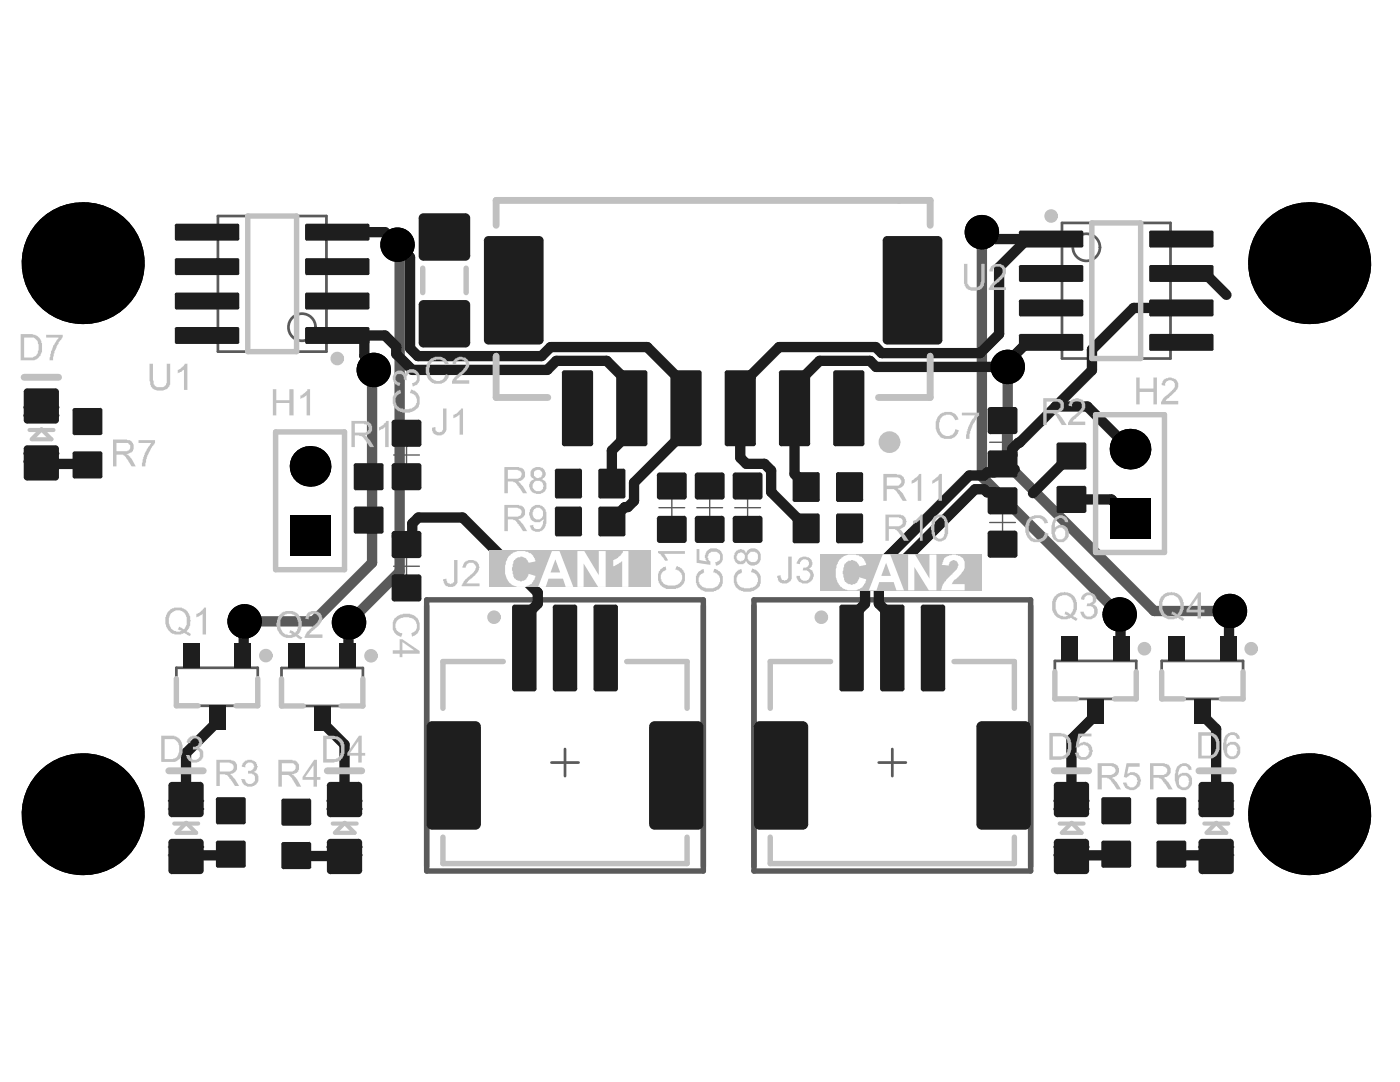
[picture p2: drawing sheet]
<svg xmlns="http://www.w3.org/2000/svg" width="279mm" height="216mm" viewBox="0 0 279 216" stroke-linecap="round" stroke-linejoin="round" font-family="sans-serif">
<g fill="none" stroke="#5a5a5a" stroke-width=".27">
<path d="M78.6 90.8h5.1M81.1 88.2v5.2M134.1 98.7v5.2M141.6 98.7v5.2M149.2 98.7v5.2M197.5 88.2h5.2M200.1 85.7v5.1M78.6 113h5.1M81.1 110.4v5.2M131.5 101.3h5.1M139.1 101.3h5.1M146.6 101.3h5.2"/>
<path d="M197.5 104.3h5.2M200.1 101.7v5.1"/>
</g>
<path d="M85.1 119.7h55.3v54.1h-55.3zM150.5 119.7h55.2v54.1h-55.2z" fill="none" stroke="#5a5a5a" stroke-width="1.1"/>
<g fill="none" stroke="#5a5a5a" stroke-width=".54">
<path d="M43.5 43.1h21.6v27.1h-21.6zM211.9 44.5h21.7v27h-21.7zM4.9 92.1h6.7M4.9 81.3h6.7M4.9 90.5h6.7M4.9 82.9h6.7M78.6 86.1h5.1M78.6 95.5h5.1M131.5 96.6h5.1M139.1 96.6h5.1M146.6 96.6h5.2M197.5 83.5h5.2"/>
<path d="M197.5 93h5.2M197.5 99.5h5.2M78.6 117.7h5.1M78.6 108.3h5.1M131.5 106h5.1M139.1 106h5.1M146.6 106h5.2M197.5 109h5.2M35.2 133.3h16.2v7.5h-16.2zM56.2 133.3h16.2v7.6h-16.2zM210.5 131.9h16.3v7.6h-16.3zM231.8 131.9h16.3v7.6h-16.3z"/>
<path d="M33.7 159.8h6.8M65.4 159.8h6.7M110.1 152.2h5.4M112.8 149.5v5.4M175.4 152.2h5.4M178.1 149.5v5.4M210.4 159.8h6.8M239.3 159.8h6.8M33.7 170.6h6.8M33.7 169h6.8M33.7 161.4h6.8M65.4 170.6h6.7"/>
<path d="M65.4 169h6.7M65.4 161.4h6.7M210.4 170.6h6.8M210.4 169h6.8M210.4 161.4h6.8M239.3 170.6h6.8M239.3 169h6.8M239.3 161.4h6.8"/>
<circle cx="216.8" cy="49.4" r="2.71"/>
<circle cx="60.3" cy="65.3" r="2.71"/>
</g>
<path d="M79.3 48.8l.5 .4v64.9l-10.1 10.1M196 46.3v48.8l27.5 27.5M74.6 73.8l-.3 .4v38.1l-11.7 11.7h-13.8M201.1 73.2v19.5l29.2 29.2h15.2" fill="none" stroke="#5a5a5a" stroke-width="2.1"/>
<g fill="#000">
<circle cx="16.5" cy="52.5" r="12.2"/>
<circle cx="79.3" cy="48.8" r="3.4"/>
<circle cx="196" cy="46.3" r="3.4"/>
<circle cx="261.3" cy="52.5" r="12.2"/>
<circle cx="74.6" cy="73.8" r="3.4"/>
<circle cx="201.1" cy="73.2" r="3.4"/>
<circle cx="61.9" cy="93.1" r="4.1"/>
<circle cx="225.5" cy="89.6" r="4.1"/>
<circle cx="48.8" cy="124" r="3.4"/>
<circle cx="69.7" cy="124.2" r="3.4"/>
<circle cx="223.5" cy="122.6" r="3.4"/>
<circle cx="245.5" cy="121.9" r="3.4"/>
<circle cx="16.5" cy="162.5" r="12.2"/>
<circle cx="261.3" cy="162.5" r="12.2"/>
</g>
<g fill="#000">
<path d="M57.8 102.7h8.1v8.2h-8.1z" fill-rule="evenodd"/>
<path d="M57.8 102.7h8.1v8.2h-8.1z" fill-rule="evenodd"/>
<path d="M221.5 99.3h8.1v8.1h-8.1z" fill-rule="evenodd"/>
<path d="M221.5 99.3h8.1v8.1h-8.1z" fill-rule="evenodd"/>
</g>
<g fill="none" stroke="#1e1e1e" stroke-width="2.1">
<path d="M67.3 46.3h9.5l5 5v18.2l1.6 1.6h24.7l1.8-1.8h19.3l7.7 7.7v8.9l-10.4 10.4v3.6l-1.2 1.3h-.6l-2.6 2.6v.3M196 46.3h1.3l1.3 1.4h11.2M205 47.7l-5.6 5.6v13.4l-3.8 3.8h-19.6l-1.2-1.2h-19.3l-7.8 7.7v14.3l1.2 1.3h3.7l1.3 1.3v4.3l7 7v.2M235.8 54.6h4.7l4.3 4.2M67.3 66.9h9.5l2.3 2.3v1.4l3.2 3.2h26.9l1.8-1.8h10.1l5 5v8.9l-4 4v6.6M72 66.9l.7 .7v3.4l1.9 1.9v.9M209.8 68.3h-4.8l-4.9 4.9h-25.3l-1.2-1.2h-10l-5 5v17.6l2.3 2.3v.3M235.8 61.4h-9.6l-8.3 8.4v4.1l-14.4 14.4h-.3l-1.2 1.3v1.3l-1.6 1.7h-.3M8.3 92.4l.2 .2h8.8l.2 .2M200.1 92.6l1 1h1.4M200.1 92.6l-1.7 1.7h-1.4l-.6 .6h-3l-20.8 20.8v4.8l-2.6 2.6v6.2M201.6 98.4l-1.5 1.5-1.7-1.6h-1.4l-.6-.7h-1.8l-19.2 19.2v3.7l2.7 2.6v6.2"/>
<path d="M210.7 81.1h6.3l8.5 8.5M213.8 99.7h8l3.7 3.7M213.8 91h-.2l-7.4 7.4M79.2 107l1.7 1.7h.2l1.2-1.2v-3l1.2-1.2h8.8l15 15v2.2l-2.7 2.6v6.2M48.8 124l-.2 .2v6.4l-.1 .2M69.7 124.2l-.2 .1v6.5l-.1 .1M223.5 122.6l.1 .2v6.5l.2 .1M245.5 121.9l-.2 .2v7.2l-.2 .1M43.3 143.3v.8l-6.2 6.2v9.2M64.3 143.3v.8l4.5 4.5v10.9M218.6 141.9v.8l-4.8 4.8v12M240 141.9v.8l2.7 2.8v14"/>
<path d="M46.1 170.4l-.3 .3h-8.4l-.3 .2M59.1 170.7l9.7 .2M222.8 170.4l-.3 .3h-8.4l-.3 .2M233.8 170.4l.2 .3h8.5l.2 .2"/>
</g>
<g fill="#1e1e1e">
<path d="M229.3 67l.4-.4h12.2l.3 .4v2.7l-.3 .3h-12.2l-.4-.3z" fill-rule="evenodd"/>
<path d="M229.3 60.1l.4-.3h12.2l.3 .3v2.7l-.3 .3h-12.2l-.4-.3z" fill-rule="evenodd"/>
<path d="M229.3 53.2l.4-.3h12.2l.3 .3v2.7l-.3 .4h-12.2l-.4-.4z" fill-rule="evenodd"/>
<path d="M229.3 46.3l.4-.3h12.2l.3 .3v2.8l-.3 .3h-12.2l-.4-.3z" fill-rule="evenodd"/>
<path d="M203.3 67l.4-.4h12.2l.3 .4v2.7l-.3 .3h-12.2l-.4-.3z" fill-rule="evenodd"/>
<path d="M203.3 60.1l.4-.3h12.2l.3 .3v2.7l-.3 .3h-12.2l-.4-.3z" fill-rule="evenodd"/>
<path d="M203.3 53.2l.4-.3h12.2l.3 .3v2.7l-.3 .4h-12.2l-.4-.4z" fill-rule="evenodd"/>
<path d="M203.3 46.3l.4-.3h12.2l.3 .3v2.8l-.3 .3h-12.2l-.4-.3z" fill-rule="evenodd"/>
<path d="M131.6 94.3h4.9l.6 .5v4.3l-.6 .6h-4.9l-.5-.6v-4.3z" fill-rule="evenodd"/>
<path d="M131.6 102.9h4.9l.6 .6v4.3l-.6 .5h-4.9l-.5-.5v-4.3z" fill-rule="evenodd"/>
<path d="M210.9 88.7l.4-.4h5.1l.4 .4v4.6l-.4 .4h-5.1l-.4-.4z" fill-rule="evenodd"/>
<path d="M210.9 97.4l.4-.5h5.1l.4 .5v4.6l-.4 .4h-5.1l-.4-.4z" fill-rule="evenodd"/>
<path d="M176.2 48l.9-.9h10.1l.9 .9v19.9l-.9 .8h-10.1l-.9-.8z" fill-rule="evenodd"/>
<path d="M96.6 48l.9-.9h10.1l.9 .9v19.9l-.9 .8h-10.1l-.9-.8z" fill-rule="evenodd"/>
<path d="M133.8 74.4l.5-.5h5.3l.4 .5v14.2l-.4 .4h-5.3l-.5-.4z" fill-rule="evenodd"/>
<path d="M123 74.4l.4-.5h5.3l.5 .5v14.2l-.5 .4h-5.3l-.4-.4z" fill-rule="evenodd"/>
<path d="M112.1 74.4l.5-.5h5.3l.5 .5v14.2l-.5 .4h-5.3l-.5-.4z" fill-rule="evenodd"/>
<path d="M144.6 74.4l.5-.5h5.3l.5 .5v14.2l-.5 .4h-5.3l-.5-.4z" fill-rule="evenodd"/>
<path d="M155.5 74.4l.4-.5h5.3l.5 .5v14.2l-.5 .4h-5.3l-.4-.4z" fill-rule="evenodd"/>
<path d="M166.3 74.4l.4-.5h5.3l.5 .5v14.2l-.5 .4h-5.3l-.4-.4z" fill-rule="evenodd"/>
<path d="M139.2 102.9h4.9l.5 .6v4.3l-.5 .5h-4.9l-.5-.5v-4.3z" fill-rule="evenodd"/>
<path d="M139.2 94.3h4.9l.5 .5v4.3l-.5 .6h-4.9l-.5-.6v-4.3z" fill-rule="evenodd"/>
<path d="M146.8 94.3h4.8l.6 .5v4.3l-.6 .6h-4.8l-.6-.6v-4.3z" fill-rule="evenodd"/>
<path d="M146.8 102.9h4.8l.6 .6v4.3l-.6 .5h-4.8l-.6-.5v-4.3z" fill-rule="evenodd"/>
<path d="M62.7 140.9h3.2v4.8h-3.2z" fill-rule="evenodd"/>
<path d="M57.5 128.4h3.3v4.9h-3.3z" fill-rule="evenodd"/>
<path d="M67.8 128.4h3.3v4.9h-3.3z" fill-rule="evenodd"/>
<path d="M41.7 140.8h3.2v4.9h-3.2z" fill-rule="evenodd"/>
<path d="M36.5 128.4h3.3v4.9h-3.3z" fill-rule="evenodd"/>
<path d="M46.8 128.4h3.3v4.9h-3.3z" fill-rule="evenodd"/>
<path d="M158.2 94.6l.4-.4h4.6l.4 .4v5.2l-.4 .4h-4.6l-.4-.4z" fill-rule="evenodd"/>
<path d="M166.8 94.6l.5-.4h4.6l.4 .4v5.2l-.4 .4h-4.6l-.5-.4z" fill-rule="evenodd"/>
<path d="M119.4 101.5l.4-.4h4.6l.4 .4v5.1l-.4 .4h-4.6l-.4-.4z" fill-rule="evenodd"/>
<path d="M110.7 101.5l.4-.4h4.6l.5 .4v5.1l-.5 .4h-4.6l-.4-.4z" fill-rule="evenodd"/>
<path d="M119.4 93.9l.4-.4h4.6l.4 .4v5.2l-.4 .4h-4.6l-.4-.4z" fill-rule="evenodd"/>
<path d="M110.7 93.9l.4-.4h4.6l.5 .4v5.2l-.5 .4h-4.6l-.4-.4z" fill-rule="evenodd"/>
<path d="M158.2 102.9l.4-.4h4.6l.4 .4v5.1l-.4 .4h-4.6l-.4-.4z" fill-rule="evenodd"/>
<path d="M166.8 102.9l.5-.4h4.6l.4 .4v5.1l-.4 .4h-4.6l-.5-.4z" fill-rule="evenodd"/>
<path d="M78.7 114.6h4.9l.5 .6v4.3l-.5 .5h-4.9l-.5-.5v-4.3z" fill-rule="evenodd"/>
<path d="M78.7 106h4.9l.5 .5v4.3l-.5 .6h-4.9l-.5-.6v-4.3z" fill-rule="evenodd"/>
<path d="M78.7 83.8h4.9l.5 .5v4.3l-.5 .6h-4.9l-.5-.6v-4.3z" fill-rule="evenodd"/>
<path d="M78.2 93l.5-.6h4.9l.5 .6v4.3l-.5 .5h-4.9l-.5-.5z" fill-rule="evenodd"/>
<path d="M197.6 81.2h4.9l.6 .6v4.3l-.6 .5h-4.9l-.5-.5v-4.3z" fill-rule="evenodd"/>
<path d="M197.6 89.9h4.9l.6 .5v4.3l-.6 .6h-4.9l-.5-.6v-4.3z" fill-rule="evenodd"/>
<path d="M197.1 106.4l.5-.5h4.9l.6 .5v4.4l-.6 .5h-4.9l-.5-.5z" fill-rule="evenodd"/>
<path d="M197.1 97.8l.5-.6h4.9l.6 .6v4.3l-.6 .5h-4.9l-.5-.5z" fill-rule="evenodd"/>
<path d="M83.6 43.5l.9-.9h8.4l.9 .9v7.6l-.9 .9h-8.4l-.9-.9z" fill-rule="evenodd"/>
<path d="M83.6 60.8l.9-.9h8.4l.9 .9v7.6l-.9 .9h-8.4l-.9-.9z" fill-rule="evenodd"/>
<path d="M4.7 78.2l.7-.7h5.7l.7 .7v5.6l-.7 .7h-5.7l-.7-.7z" fill-rule="evenodd"/>
<path d="M4.7 89.6l.7-.7h5.7l.7 .7v5.6l-.7 .7h-5.7l-.7-.7z" fill-rule="evenodd"/>
<path d="M14.9 81.4h5.1l.4 .4v4.6l-.4 .4h-5.1l-.4-.4v-4.6z" fill-rule="evenodd"/>
<path d="M14.9 90.1h5.1l.4 .4v4.6l-.4 .4h-5.1l-.4-.4v-4.6z" fill-rule="evenodd"/>
<path d="M239.2 156.7l.7-.7h5.6l.7 .7v5.6l-.7 .8h-5.6l-.7-.8z" fill-rule="evenodd"/>
<path d="M239.2 168.1l.7-.7h5.6l.7 .7v5.6l-.7 .7h-5.6l-.7-.7z" fill-rule="evenodd"/>
<path d="M230.8 159.5l.4-.4h5.1l.4 .4v4.6l-.4 .4h-5.1l-.4-.4z" fill-rule="evenodd"/>
<path d="M230.8 168.1l.4-.4h5.1l.4 .4v4.6l-.4 .4h-5.1l-.4-.4z" fill-rule="evenodd"/>
<path d="M210.3 156.7l.7-.7h5.6l.7 .7v5.6l-.7 .8h-5.6l-.7-.8z" fill-rule="evenodd"/>
<path d="M210.3 168.1l.7-.7h5.6l.7 .7v5.6l-.7 .7h-5.6l-.7-.7z" fill-rule="evenodd"/>
<path d="M219.8 159.5l.4-.4h5.1l.4 .4v4.6l-.4 .4h-5.1l-.4-.4z" fill-rule="evenodd"/>
<path d="M219.8 168.1l.4-.4h5.1l.4 .4v4.6l-.4 .4h-5.1l-.4-.4z" fill-rule="evenodd"/>
<path d="M65.2 156.7l.7-.7h5.7l.7 .7v5.6l-.7 .8h-5.7l-.7-.8z" fill-rule="evenodd"/>
<path d="M65.2 168.1l.7-.7h5.7l.7 .7v5.6l-.7 .7h-5.7l-.7-.7z" fill-rule="evenodd"/>
<path d="M56.6 159.4h5.1l.4 .4v4.6l-.4 .4h-5.1l-.4-.4v-4.6z" fill-rule="evenodd"/>
<path d="M56.2 168.4l.4-.4h5.1l.4 .4v4.6l-.4 .4h-5.1l-.4-.4z" fill-rule="evenodd"/>
<path d="M33.6 156.7l.7-.7h5.6l.7 .7v5.6l-.7 .8h-5.6l-.7-.8z" fill-rule="evenodd"/>
<path d="M33.6 168.1l.7-.7h5.6l.7 .7v5.6l-.7 .7h-5.6l-.7-.7z" fill-rule="evenodd"/>
<path d="M43.1 159.5l.4-.4h5.1l.4 .4v4.6l-.4 .4h-5.1l-.4-.4z" fill-rule="evenodd"/>
<path d="M43.1 168.1l.4-.4h5.1l.4 .4v4.6l-.4 .4h-5.1l-.4-.4z" fill-rule="evenodd"/>
<path d="M34.9 45l.3-.4h12.2l.4 .4v2.7l-.4 .3h-12.2l-.3-.3z" fill-rule="evenodd"/>
<path d="M34.9 51.8l.3-.3h12.2l.4 .3v2.8l-.4 .3h-12.2l-.3-.3z" fill-rule="evenodd"/>
<path d="M34.9 58.7l.3-.3h12.2l.4 .3v2.7l-.4 .4h-12.2l-.3-.4z" fill-rule="evenodd"/>
<path d="M34.9 65.6l.3-.3h12.2l.4 .3v2.7l-.4 .3h-12.2l-.3-.3z" fill-rule="evenodd"/>
<path d="M60.9 45l.3-.4h12.2l.3 .4v2.7l-.3 .3h-12.2l-.3-.3z" fill-rule="evenodd"/>
<path d="M60.9 51.8l.3-.3h12.2l.3 .3v2.8l-.3 .3h-12.2l-.3-.3z" fill-rule="evenodd"/>
<path d="M60.9 58.7l.3-.3h12.2l.3 .3v2.7l-.3 .4h-12.2l-.3-.4z" fill-rule="evenodd"/>
<path d="M60.9 65.6l.3-.3h12.2l.3 .3v2.7l-.3 .3h-12.2l-.3-.3z" fill-rule="evenodd"/>
<path d="M150.5 145l1.1-1.1h8.6l1.1 1.1v19.5l-1.1 1.1h-8.6l-1.1-1.1z" fill-rule="evenodd"/>
<path d="M195.9 143.9h8.7l1.1 1.1v19.5l-1.1 1.1h-8.7l-1-1.1v-19.5z" fill-rule="evenodd"/>
<path d="M183.8 121.1l.4-.5h3.9l.5 .5v16.4l-.5 .5h-3.9l-.4-.5z" fill-rule="evenodd"/>
<path d="M175.6 121.1l.5-.5h3.9l.5 .5v16.4l-.5 .5h-3.9l-.5-.5z" fill-rule="evenodd"/>
<path d="M167.5 121.1l.5-.5h3.9l.5 .5v16.4l-.5 .5h-3.9l-.5-.5z" fill-rule="evenodd"/>
<path d="M85.1 145l1.1-1.1h8.7l1.1 1.1v19.5l-1.1 1.1h-8.7l-1.1-1.1z" fill-rule="evenodd"/>
<path d="M130.6 143.9h8.7l1.1 1.1v19.5l-1.1 1.1h-8.7l-1.1-1.1v-19.5z" fill-rule="evenodd"/>
<path d="M118.4 121.1l.5-.5h3.9l.5 .5v16.4l-.5 .5h-3.9l-.5-.5z" fill-rule="evenodd"/>
<path d="M110.3 121.1l.5-.5h3.9l.5 .5v16.4l-.5 .5h-3.9l-.5-.5z" fill-rule="evenodd"/>
<path d="M102.2 121.1l.5-.5h3.9l.5 .5v16.4l-.5 .5h-3.9l-.5-.5z" fill-rule="evenodd"/>
<path d="M70.6 101.5l.4-.4h5.1l.4 .4v4.6l-.4 .4h-5.1l-.4-.4z" fill-rule="evenodd"/>
<path d="M70.6 92.8l.4-.4h5.1l.4 .4v4.6l-.4 .4h-5.1l-.4-.4z" fill-rule="evenodd"/>
<path d="M238.3 139.5h3.3v4.8h-3.3z" fill-rule="evenodd"/>
<path d="M233.2 127h3.2v4.9h-3.2z" fill-rule="evenodd"/>
<path d="M243.5 127h3.2v4.9h-3.2z" fill-rule="evenodd"/>
<path d="M217 139.5h3.3v4.8h-3.3z" fill-rule="evenodd"/>
<path d="M211.9 127h3.2v4.9h-3.2z" fill-rule="evenodd"/>
<path d="M222.2 127h3.2v4.9h-3.2z" fill-rule="evenodd"/>
</g>
<g fill="#1e1e1e">
<path d="M229.3 67h.4zM229.4 66.8l.3-.2v.4h-.4z"/>
<path d="M229.7 69.7v.3zM229.3 69.7h.4v.3z"/>
<path d="M241.9 69.7h.3zM241.9 69.7h.3l-.1 .1-.2 .2z"/>
<path d="M241.9 66.6v.4zM241.9 66.6l.3 .4h-.3z"/>
<path d="M229.3 60.1h.4zM229.4 59.9l.3-.1v.3h-.4z"/>
<path d="M229.7 62.8v.3zM229.3 62.8h.4v.3z"/>
<path d="M241.9 62.8h.3zM241.9 62.8h.3l-.1 .2-.2 .1z"/>
<path d="M241.9 59.8v.3zM241.9 59.8l.3 .3h-.3z"/>
<path d="M229.3 53.2h.4zM229.4 53.1l.3-.2v.3h-.4z"/>
<path d="M229.7 55.9v.4zM229.3 55.9h.4v.4z"/>
<path d="M241.9 55.9h.3zM241.9 55.9h.3l-.1 .2-.2 .2z"/>
<path d="M241.9 52.9v.3zM241.9 52.9l.3 .3h-.3z"/>
<path d="M229.3 46.3h.4zM229.4 46.2l.3-.2v.3h-.4z"/>
<path d="M229.7 49.1v.3zM229.3 49.1h.4v.3z"/>
<path d="M241.9 49.1h.3zM241.9 49.1h.3l-.1 .1-.2 .2z"/>
<path d="M241.9 46v.3zM241.9 46l.3 .3h-.3z"/>
<path d="M203.3 67h.4zM203.4 66.8l.3-.2v.4h-.4z"/>
<path d="M203.7 69.7v.3zM203.3 69.7h.4v.3z"/>
<path d="M215.9 69.7h.3zM215.9 69.7h.3v.1l-.3 .2z"/>
<path d="M215.9 66.6v.4zM215.9 66.6l.3 .4h-.3z"/>
<path d="M203.3 60.1h.4zM203.4 59.9l.3-.1v.3h-.4z"/>
<path d="M203.7 62.8v.3zM203.3 62.8h.4v.3z"/>
<path d="M215.9 62.8h.3zM215.9 62.8h.3v.2l-.3 .1z"/>
<path d="M215.9 59.8v.3zM215.9 59.8l.3 .3h-.3z"/>
<path d="M203.3 53.2h.4zM203.4 53.1l.3-.2v.3h-.4z"/>
<path d="M203.7 55.9v.4zM203.3 55.9h.4v.4z"/>
<path d="M215.9 55.9h.3zM215.9 55.9h.3v.2l-.3 .2z"/>
<path d="M215.9 52.9v.3zM215.9 52.9l.3 .3h-.3z"/>
<path d="M203.3 46.3h.4zM203.4 46.2l.3-.2v.3h-.4z"/>
<path d="M203.7 49.1v.3zM203.3 49.1h.4v.3z"/>
<path d="M215.9 49.1h.3zM215.9 49.1h.3v.1l-.3 .2z"/>
<path d="M215.9 46v.3zM215.9 46l.3 .3h-.3z"/>
<path d="M131.6 99.1v.6zM131.1 99.1h.5v.6l-.2-.1z"/>
<path d="M136.5 99.1h.6zM136.5 99.1h.6l-.1 .3-.5 .3z"/>
<path d="M136.5 94.3v.5zM136.5 94.3h.3l.3 .5h-.6z"/>
<path d="M131.1 94.8h.5zM131.2 94.5l.4-.2v.5h-.5z"/>
<path d="M131.6 107.8v.5zM131.1 107.8h.5v.5h-.2z"/>
<path d="M136.5 107.8h.6zM136.5 107.8h.6l-.1 .3-.5 .2z"/>
<path d="M136.5 102.9v.6zM136.5 102.9l.3 .1 .3 .5h-.6z"/>
<path d="M131.1 103.5h.5zM131.2 103.2l.4-.3v.6h-.5z"/>
<path d="M216.4 88.3v.4zM216.4 88.3l.4 .2v.2h-.4z"/>
<path d="M210.9 88.7h.4zM210.9 88.5l.4-.2v.4h-.4z"/>
<path d="M211.3 93.3v.4zM210.9 93.3h.4v.4l-.2-.1z"/>
<path d="M216.4 93.3h.4zM216.4 93.3h.4v.2l-.4 .2z"/>
<path d="M216.4 96.9v.5zM216.4 96.9l.4 .3v.2h-.4z"/>
<path d="M210.9 97.4h.4zM210.9 97.2l.4-.3v.5h-.4z"/>
<path d="M211.3 102v.4zM210.9 102h.4v.4l-.2-.1z"/>
<path d="M216.4 102h.4zM216.4 102h.4v.2l-.4 .2z"/>
<path d="M177.1 67.9v.8zM176.2 67.9h.9v.8a.89 .89 0 0 1-.9-.8z"/>
<path d="M187.2 67.9h.9zM187.2 67.9h.9a.89 .89 0 0 1-.9 .8z"/>
<path d="M187.2 47.1v.9zM187.2 47.1a.89 .89 0 0 1 .9 .9h-.9z"/>
<path d="M176.2 48h.9zM176.4 47.4l.7-.3v.9h-.9z"/>
<path d="M97.5 67.9v.8zM96.6 67.9h.9v.8a.89 .89 0 0 1-.9-.8z"/>
<path d="M107.6 67.9h.9zM107.6 67.9h.9a.89 .89 0 0 1-.9 .8z"/>
<path d="M107.6 47.1v.9zM107.6 47.1a.89 .89 0 0 1 .9 .9h-.9z"/>
<path d="M96.6 48h.9zM96.8 47.4l.7-.3v.9h-.9z"/>
<path d="M134.3 88.6v.4zM133.8 88.6h.5v.4l-.4-.2z"/>
<path d="M139.6 88.6h.4zM139.6 88.6h.4v.2l-.4 .2z"/>
<path d="M139.6 73.9v.5zM139.6 73.9h.2l.2 .5h-.4z"/>
<path d="M133.8 74.4h.5zM133.9 74.1l.4-.2v.5h-.5z"/>
<path d="M123.4 88.6v.4zM123 88.6h.4v.4l-.4-.2z"/>
<path d="M128.7 88.6h.5zM128.7 88.6h.5l-.1 .2-.4 .2z"/>
<path d="M128.7 73.9v.5zM128.7 73.9h.3l.2 .5h-.5z"/>
<path d="M123 74.4h.4zM123 74.1l.4-.2v.5h-.4z"/>
<path d="M112.6 88.6v.4zM112.1 88.6h.5v.4h-.2z"/>
<path d="M117.9 88.6h.5zM117.9 88.6h.5l-.1 .2-.4 .2z"/>
<path d="M117.9 73.9v.5zM117.9 73.9h.2l.3 .5h-.5z"/>
<path d="M112.1 74.4h.5zM112.2 74.1l.4-.2v.5h-.5z"/>
<path d="M145.1 88.6v.4zM144.6 88.6h.5v.4h-.2z"/>
<path d="M150.4 88.6h.5zM150.4 88.6h.5l-.1 .2-.4 .2z"/>
<path d="M150.4 73.9v.5zM150.4 73.9l.4 .2 .1 .3h-.5z"/>
<path d="M144.6 74.4h.5zM144.7 74.1l.4-.2v.5h-.5z"/>
<path d="M155.9 88.6v.4zM155.5 88.6h.4v.4h-.2z"/>
<path d="M161.2 88.6h.5zM161.2 88.6h.5l-.1 .2-.4 .2z"/>
<path d="M161.2 73.9v.5zM161.2 73.9l.4 .2 .1 .3h-.5z"/>
<path d="M155.5 74.4h.4zM155.5 74.1l.4-.2v.5h-.4z"/>
<path d="M166.7 88.6v.4zM166.3 88.6h.4v.4l-.4-.2z"/>
<path d="M172 88.6h.5zM172 88.6h.5l-.1 .2-.4 .2z"/>
<path d="M172 73.9v.5zM172 73.9l.4 .2 .1 .3h-.5z"/>
<path d="M166.3 74.4h.4zM166.3 74.1l.4-.2v.5h-.4z"/>
<path d="M139.2 107.8v.5zM138.7 107.8h.5v.5h-.3z"/>
<path d="M144.1 107.8h.5zM144.1 107.8h.5l-.1 .3-.4 .2z"/>
<path d="M144.1 102.9v.6zM144.1 102.9l.2 .1 .3 .5h-.5z"/>
<path d="M138.7 103.5h.5zM138.7 103.2l.5-.3v.6h-.5z"/>
<path d="M139.2 99.1v.6zM138.7 99.1h.5v.6l-.3-.1z"/>
<path d="M144.1 99.1h.5zM144.1 99.1h.5l-.1 .3-.4 .3z"/>
<path d="M144.1 94.3v.5zM144.1 94.3h.2l.3 .5h-.5z"/>
<path d="M138.7 94.8h.5zM138.7 94.5l.5-.2v.5h-.5z"/>
<path d="M151.6 94.3v.5zM151.6 94.3h.3l.3 .5h-.6z"/>
<path d="M146.2 94.8h.6zM146.3 94.5l.5-.2v.5h-.6z"/>
<path d="M146.8 99.1v.6zM146.2 99.1h.6v.6l-.3-.1z"/>
<path d="M151.6 99.1h.6zM151.6 99.1h.6l-.1 .3-.5 .3z"/>
<path d="M151.6 102.9v.6zM151.6 102.9l.3 .1 .3 .5h-.6z"/>
<path d="M146.2 103.5h.6zM146.3 103.2l.5-.3v.6h-.6z"/>
<path d="M146.8 107.8v.5zM146.2 107.8h.6v.5h-.3z"/>
<path d="M151.6 107.8h.6zM151.6 107.8h.6l-.1 .3-.5 .2z"/>
<path d="M163.2 99.8h.4zM163.2 99.8h.4l-.1 .2-.3 .2z"/>
<path d="M163.2 94.2v.4zM163.2 94.2l.2 .1 .2 .3h-.4z"/>
<path d="M158.2 94.6h.4zM158.2 94.4l.4-.2v.4h-.4z"/>
<path d="M158.6 99.8v.4zM158.2 99.8h.4v.4l-.4-.2z"/>
<path d="M171.9 99.8h.4zM171.9 99.8h.4l-.1 .2-.3 .2z"/>
<path d="M171.9 94.2v.4zM171.9 94.2l.2 .1 .2 .3h-.4z"/>
<path d="M166.8 94.6h.5zM166.9 94.4l.4-.2v.4h-.5z"/>
<path d="M167.3 99.8v.4zM166.8 99.8h.5v.4l-.4-.2z"/>
<path d="M119.4 101.5h.4zM119.5 101.3l.3-.2v.4h-.4z"/>
<path d="M119.8 106.6v.4zM119.4 106.6h.4v.4h-.2z"/>
<path d="M124.4 106.6h.4zM124.4 106.6h.4v.2l-.4 .2z"/>
<path d="M124.4 101.1v.4zM124.4 101.1h.2l.2 .4h-.4z"/>
<path d="M110.7 101.5h.4zM110.8 101.3l.3-.2v.4h-.4z"/>
<path d="M111.1 106.6v.4zM110.7 106.6h.4v.4h-.2z"/>
<path d="M115.7 106.6h.5zM115.7 106.6h.5l-.1 .2-.4 .2z"/>
<path d="M115.7 101.1v.4zM115.7 101.1l.4 .2 .1 .2h-.5z"/>
<path d="M119.4 93.9h.4zM119.5 93.7l.3-.2v.4h-.4z"/>
<path d="M119.8 99.1v.4zM119.4 99.1h.4v.4l-.2-.1z"/>
<path d="M124.4 99.1h.4zM124.4 99.1h.4v.2l-.4 .2z"/>
<path d="M124.4 93.5v.4zM124.4 93.5l.2 .1 .2 .3h-.4z"/>
<path d="M110.7 93.9h.4zM110.8 93.7l.3-.2v.4h-.4z"/>
<path d="M111.1 99.1v.4zM110.7 99.1h.4v.4l-.2-.1z"/>
<path d="M115.7 99.1h.5zM115.7 99.1h.5l-.1 .2-.4 .2z"/>
<path d="M115.7 93.5v.4zM115.7 93.5l.3 .1 .2 .3h-.5z"/>
<path d="M163.2 108h.4zM163.2 108h.4l-.1 .2-.3 .2z"/>
<path d="M163.2 102.5v.4zM163.2 102.5l.3 .2 .1 .2h-.4z"/>
<path d="M158.2 102.9h.4zM158.2 102.7l.4-.2v.4h-.4z"/>
<path d="M158.6 108v.4zM158.2 108h.4v.4l-.2-.1z"/>
<path d="M171.9 108h.4zM171.9 108h.4l-.1 .2-.3 .2z"/>
<path d="M171.9 102.5v.4zM171.9 102.5l.3 .2 .1 .2h-.4z"/>
<path d="M166.8 102.9h.5zM166.9 102.7l.4-.2v.4h-.5z"/>
<path d="M167.3 108v.4zM166.8 108h.5v.4l-.4-.2z"/>
<path d="M78.7 119.5v.5zM78.2 119.5h.5v.5l-.5-.2z"/>
<path d="M83.6 119.5h.5zM83.6 119.5h.5l-.1 .3-.4 .2z"/>
<path d="M83.6 114.6v.6zM83.6 114.6l.2 .1 .3 .5h-.5z"/>
<path d="M78.2 115.2h.5zM78.2 114.9l.5-.3v.6h-.5z"/>
<path d="M78.7 110.8v.6zM78.2 110.8h.5v.6l-.3-.1z"/>
<path d="M83.6 110.8h.5zM83.6 110.8h.5l-.1 .3-.4 .3z"/>
<path d="M83.6 106v.5zM83.6 106h.2l.3 .5h-.5z"/>
<path d="M78.2 106.5h.5zM78.2 106.2l.5-.2v.5h-.5z"/>
<path d="M83.6 83.8v.5zM83.6 83.8h.2l.3 .5h-.5z"/>
<path d="M78.2 84.3h.5zM78.2 84l.5-.2v.5h-.5z"/>
<path d="M78.7 88.6v.6zM78.2 88.6h.5v.6l-.5-.3z"/>
<path d="M83.6 88.6h.5zM83.6 88.6h.5l-.1 .3-.4 .3z"/>
<path d="M83.6 92.4v.6zM83.6 92.4l.2 .1 .3 .5h-.5z"/>
<path d="M78.2 93h.5zM78.2 92.7l.5-.3v.6h-.5z"/>
<path d="M78.7 97.3v.5zM78.2 97.3h.5v.5h-.3z"/>
<path d="M83.6 97.3h.5zM83.6 97.3h.5l-.1 .3-.4 .2z"/>
<path d="M202.5 81.2v.6zM202.5 81.2l.5 .3 .1 .3h-.6z"/>
<path d="M197.1 81.8h.5zM197.2 81.5l.4-.3v.6h-.5z"/>
<path d="M197.6 86.1v.5zM197.1 86.1h.5v.5l-.4-.2z"/>
<path d="M202.5 86.1h.6zM202.5 86.1h.6l-.1 .3-.5 .2z"/>
<path d="M202.5 89.9v.5zM202.5 89.9l.5 .2 .1 .3h-.6z"/>
<path d="M197.1 90.4h.5zM197.2 90.1l.4-.2v.5h-.5z"/>
<path d="M197.6 94.7v.6zM197.1 94.7h.5v.6l-.4-.3z"/>
<path d="M202.5 94.7h.6zM202.5 94.7h.6l-.1 .3-.5 .3z"/>
<path d="M197.6 110.8v.5zM197.1 110.8h.5v.5l-.2-.1z"/>
<path d="M202.5 110.8h.6zM202.5 110.8h.6l-.1 .2-.5 .3z"/>
<path d="M202.5 105.9v.5zM202.5 105.9l.5 .3 .1 .2h-.6z"/>
<path d="M197.1 106.4h.5zM197.2 106.2l.4-.3v.5h-.5z"/>
<path d="M197.6 102.1v.5zM197.1 102.1h.5v.5l-.4-.2z"/>
<path d="M202.5 102.1h.6zM202.5 102.1h.6l-.1 .3-.5 .2z"/>
<path d="M202.5 97.2v.6zM202.5 97.2l.5 .3 .1 .3h-.6z"/>
<path d="M197.1 97.8h.5zM197.2 97.5l.4-.3v.6h-.5z"/>
<path d="M92.9 42.6v.9zM92.9 42.6a.95 .95 0 0 1 .9 .9h-.9z"/>
<path d="M83.6 43.5h.9zM83.8 42.8l.7-.2v.9h-.9z"/>
<path d="M84.5 51.1v.9zM83.6 51.1h.9v.9a.95 .95 0 0 1-.9-.9z"/>
<path d="M92.9 51.1h.9zM92.9 51.1h.9a.95 .95 0 0 1-.9 .9z"/>
<path d="M92.9 59.9v.9zM92.9 59.9a.95 .95 0 0 1 .9 .9h-.9z"/>
<path d="M83.6 60.8h.9zM83.8 60.1l.7-.2v.9h-.9z"/>
<path d="M84.5 68.4v.9zM83.6 68.4h.9v.9a.95 .95 0 0 1-.9-.9z"/>
<path d="M92.9 68.4h.9zM92.9 68.4h.9a.95 .95 0 0 1-.9 .9z"/>
<path d="M11.1 83.8h.7zM11.1 83.8h.7a.7 .7 0 0 1-.7 .7z"/>
<path d="M11.1 77.5v.7zM11.1 77.5a.7 .7 0 0 1 .7 .7h-.7z"/>
<path d="M4.7 78.2h.7zM4.9 77.7l.5-.2v.7h-.7z"/>
<path d="M5.4 83.8v.7zM4.7 83.8h.7v.7a.7 .7 0 0 1-.7-.7z"/>
<path d="M4.7 89.6h.7zM4.9 89.1l.5-.2v.7h-.7z"/>
<path d="M5.4 95.2v.7zM4.7 95.2h.7v.7a.7 .7 0 0 1-.7-.7z"/>
<path d="M11.1 95.2h.7zM11.1 95.2h.7a.7 .7 0 0 1-.7 .7z"/>
<path d="M11.1 88.9v.7zM11.1 88.9a.7 .7 0 0 1 .7 .7h-.7z"/>
<path d="M14.9 86.4v.4zM14.5 86.4h.4v.4h-.2z"/>
<path d="M20 86.4h.4zM20 86.4h.4v.2l-.4 .2z"/>
<path d="M20 81.4v.4zM20 81.4l.4 .2v.2h-.4z"/>
<path d="M14.5 81.8h.4zM14.5 81.6l.4-.2v.4h-.4z"/>
<path d="M14.9 95.1v.4zM14.5 95.1h.4v.4l-.2-.1z"/>
<path d="M20 95.1h.4zM20 95.1h.4v.2l-.4 .2z"/>
<path d="M20 90.1v.4zM20 90.1h.2l.2 .4h-.4z"/>
<path d="M14.5 90.5h.4zM14.5 90.3l.4-.2v.4h-.4z"/>
<path d="M245.5 162.3h.7zM245.5 162.3h.7a.7 .7 0 0 1-.7 .8z"/>
<path d="M245.5 156v.7zM245.5 156a.7 .7 0 0 1 .7 .7h-.7z"/>
<path d="M239.2 156.7h.7zM239.4 156.2l.5-.2v.7h-.7z"/>
<path d="M239.9 162.3v.8zM239.2 162.3h.7v.8a.7 .7 0 0 1-.7-.8z"/>
<path d="M239.2 168.1h.7zM239.4 167.6l.5-.2v.7h-.7z"/>
<path d="M239.9 173.7v.7zM239.2 173.7h.7v.7a.7 .7 0 0 1-.7-.7z"/>
<path d="M245.5 173.7h.7zM245.5 173.7h.7a.7 .7 0 0 1-.7 .7z"/>
<path d="M245.5 167.4v.7zM245.5 167.4a.7 .7 0 0 1 .7 .7h-.7z"/>
<path d="M231.2 164.1v.4zM230.8 164.1h.4v.4l-.4-.2z"/>
<path d="M236.3 164.1h.4zM236.3 164.1h.4v.2l-.4 .2z"/>
<path d="M236.3 159.1v.4zM236.3 159.1h.2l.2 .4h-.4z"/>
<path d="M230.8 159.5h.4zM230.8 159.3l.4-.2v.4h-.4z"/>
<path d="M231.2 172.7v.4zM230.8 172.7h.4v.4l-.4-.2z"/>
<path d="M236.3 172.7h.4zM236.3 172.7h.4v.2l-.4 .2z"/>
<path d="M236.3 167.7v.4zM236.3 167.7l.2 .1 .2 .3h-.4z"/>
<path d="M230.8 168.1h.4zM230.8 167.9l.4-.2v.4h-.4z"/>
<path d="M216.6 162.3h.7zM216.6 162.3h.7a.7 .7 0 0 1-.7 .8z"/>
<path d="M216.6 156v.7zM216.6 156a.7 .7 0 0 1 .7 .7h-.7z"/>
<path d="M210.3 156.7h.7zM210.5 156.2l.5-.2v.7h-.7z"/>
<path d="M211 162.3v.8zM210.3 162.3h.7v.8a.7 .7 0 0 1-.7-.8z"/>
<path d="M210.3 168.1h.7zM210.5 167.6l.5-.2v.7h-.7z"/>
<path d="M211 173.7v.7zM210.3 173.7h.7v.7a.7 .7 0 0 1-.7-.7z"/>
<path d="M216.6 173.7h.7zM216.6 173.7h.7a.7 .7 0 0 1-.7 .7z"/>
<path d="M216.6 167.4v.7zM216.6 167.4a.7 .7 0 0 1 .7 .7h-.7z"/>
<path d="M220.2 164.1v.4zM219.8 164.1h.4v.4l-.4-.2z"/>
<path d="M225.3 164.1h.4zM225.3 164.1h.4v.2l-.4 .2z"/>
<path d="M225.3 159.1v.4zM225.3 159.1h.2l.2 .4h-.4z"/>
<path d="M219.8 159.5h.4zM219.8 159.3l.4-.2v.4h-.4z"/>
<path d="M220.2 172.7v.4zM219.8 172.7h.4v.4l-.4-.2z"/>
<path d="M225.3 172.7h.4zM225.3 172.7h.4v.2l-.4 .2z"/>
<path d="M225.3 167.7v.4zM225.3 167.7l.2 .1 .2 .3h-.4z"/>
<path d="M219.8 168.1h.4zM219.8 167.9l.4-.2v.4h-.4z"/>
<path d="M71.6 162.3h.7zM71.6 162.3h.7a.7 .7 0 0 1-.7 .8z"/>
<path d="M71.6 156v.7zM71.6 156a.7 .7 0 0 1 .7 .7h-.7z"/>
<path d="M65.2 156.7h.7zM65.4 156.2l.5-.2v.7h-.7z"/>
<path d="M65.9 162.3v.8zM65.2 162.3h.7v.8a.7 .7 0 0 1-.7-.8z"/>
<path d="M65.2 168.1h.7zM65.4 167.6l.5-.2v.7h-.7z"/>
<path d="M65.9 173.7v.7zM65.2 173.7h.7v.7a.7 .7 0 0 1-.7-.7z"/>
<path d="M71.6 173.7h.7zM71.6 173.7h.7a.7 .7 0 0 1-.7 .7z"/>
<path d="M71.6 167.4v.7zM71.6 167.4a.7 .7 0 0 1 .7 .7h-.7z"/>
<path d="M56.6 164.4v.4zM56.2 164.4h.4v.4l-.2-.1z"/>
<path d="M61.7 164.4h.4zM61.7 164.4h.4v.2l-.4 .2z"/>
<path d="M61.7 159.4v.4zM61.7 159.4h.2l.2 .4h-.4z"/>
<path d="M56.2 159.8h.4zM56.2 159.6l.4-.2v.4h-.4z"/>
<path d="M56.6 173v.4zM56.2 173h.4v.4h-.2z"/>
<path d="M61.7 173h.4zM61.7 173h.4v.2l-.4 .2z"/>
<path d="M61.7 168v.4zM61.7 168l.4 .2v.2h-.4z"/>
<path d="M56.2 168.4h.4zM56.2 168.2l.4-.2v.4h-.4z"/>
<path d="M39.9 162.3h.7zM39.9 162.3h.7a.7 .7 0 0 1-.7 .8z"/>
<path d="M39.9 156v.7zM39.9 156a.7 .7 0 0 1 .7 .7h-.7z"/>
<path d="M33.6 156.7h.7zM33.8 156.2l.5-.2v.7h-.7z"/>
<path d="M34.3 162.3v.8zM33.6 162.3h.7v.8a.7 .7 0 0 1-.7-.8z"/>
<path d="M33.6 168.1h.7zM33.8 167.6l.5-.2v.7h-.7z"/>
<path d="M34.3 173.7v.7zM33.6 173.7h.7v.7a.7 .7 0 0 1-.7-.7z"/>
<path d="M39.9 173.7h.7zM39.9 173.7h.7a.7 .7 0 0 1-.7 .7z"/>
<path d="M39.9 167.4v.7zM39.9 167.4a.7 .7 0 0 1 .7 .7h-.7z"/>
<path d="M43.5 164.1v.4zM43.1 164.1h.4v.4l-.2-.1z"/>
<path d="M48.6 164.1h.4zM48.6 164.1h.4v.2l-.4 .2z"/>
<path d="M48.6 159.1v.4zM48.6 159.1h.2l.2 .4h-.4z"/>
<path d="M43.1 159.5h.4zM43.1 159.3l.4-.2v.4h-.4z"/>
<path d="M43.5 172.7v.4zM43.1 172.7h.4v.4h-.2z"/>
<path d="M48.6 172.7h.4zM48.6 172.7h.4v.2l-.4 .2z"/>
<path d="M48.6 167.7v.4zM48.6 167.7l.2 .1 .2 .3h-.4z"/>
<path d="M43.1 168.1h.4zM43.1 167.9l.4-.2v.4h-.4z"/>
<path d="M47.4 47.7h.4zM47.4 47.7h.4l-.1 .1-.3 .2z"/>
<path d="M47.4 44.6v.4zM47.4 44.6l.4 .4h-.4z"/>
<path d="M34.9 45h.3zM34.9 44.8l.3-.2v.4h-.3z"/>
<path d="M35.2 47.7v.3zM34.9 47.7h.3v.3z"/>
<path d="M47.4 54.6h.4zM47.4 54.6h.4l-.1 .1-.3 .2z"/>
<path d="M47.4 51.5v.3zM47.4 51.5l.4 .3h-.4z"/>
<path d="M34.9 51.8h.3zM34.9 51.7l.3-.2v.3h-.3z"/>
<path d="M35.2 54.6v.3zM34.9 54.6h.3v.3z"/>
<path d="M47.4 61.4h.4zM47.4 61.4h.4l-.1 .2-.3 .2z"/>
<path d="M47.4 58.4v.3zM47.4 58.4l.4 .3h-.4z"/>
<path d="M34.9 58.7h.3zM34.9 58.5l.3-.1v.3h-.3z"/>
<path d="M35.2 61.4v.4zM34.9 61.4h.3v.4z"/>
<path d="M47.4 68.3h.4zM47.4 68.3h.4l-.1 .2-.3 .1z"/>
<path d="M47.4 65.3v.3zM47.4 65.3l.4 .3h-.4z"/>
<path d="M34.9 65.6h.3zM34.9 65.4l.3-.1v.3h-.3z"/>
<path d="M35.2 68.3v.3zM34.9 68.3h.3v.3z"/>
<path d="M73.4 47.7h.3zM73.4 47.7h.3v.1l-.3 .2z"/>
<path d="M73.4 44.6v.4zM73.4 44.6l.3 .4h-.3z"/>
<path d="M60.9 45h.3zM60.9 44.8l.3-.2v.4h-.3z"/>
<path d="M61.2 47.7v.3zM60.9 47.7h.3v.3z"/>
<path d="M73.4 54.6h.3zM73.4 54.6h.3v.1l-.3 .2z"/>
<path d="M73.4 51.5v.3zM73.4 51.5l.3 .3h-.3z"/>
<path d="M60.9 51.8h.3zM60.9 51.7l.3-.2v.3h-.3z"/>
<path d="M61.2 54.6v.3zM60.9 54.6h.3v.3z"/>
<path d="M73.4 61.4h.3zM73.4 61.4h.3v.2l-.3 .2z"/>
<path d="M73.4 58.4v.3zM73.4 58.4l.3 .3h-.3z"/>
<path d="M60.9 58.7h.3zM60.9 58.5l.3-.1v.3h-.3z"/>
<path d="M61.2 61.4v.4zM60.9 61.4h.3v.4z"/>
<path d="M73.4 68.3h.3zM73.4 68.3h.3v.2l-.3 .1z"/>
<path d="M73.4 65.3v.3zM73.4 65.3l.3 .3h-.3z"/>
<path d="M60.9 65.6h.3zM60.9 65.4l.3-.1v.3h-.3z"/>
<path d="M61.2 68.3v.3zM60.9 68.3h.3v.3z"/>
<path d="M160.2 143.9v1.1zM160.2 143.9a1.08 1.08 0 0 1 1.1 1.1h-1.1z"/>
<path d="M150.5 145h1.1zM150.7 144.4l.5-.4 .4-.1v1.1h-1.1z"/>
<path d="M151.6 164.5v1.1zM150.5 164.5h1.1v1.1a1.08 1.08 0 0 1-1.1-1.1z"/>
<path d="M160.2 164.5h1.1zM160.2 164.5h1.1a1.08 1.08 0 0 1-1.1 1.1z"/>
<path d="M204.6 143.9v1.1zM204.6 143.9a1.08 1.08 0 0 1 1.1 1.1h-1.1z"/>
<path d="M194.9 145h1zM195.1 144.4l.5-.4 .3-.1v1.1h-1z"/>
<path d="M195.9 164.5v1.1zM194.9 164.5h1v1.1a1.08 1.08 0 0 1-1-1.1z"/>
<path d="M204.6 164.5h1.1zM204.6 164.5h1.1a1.08 1.08 0 0 1-1.1 1.1z"/>
<path d="M188.1 120.6v.5zM188.1 120.6l.5 .3v.2h-.5z"/>
<path d="M183.8 121.1h.4zM183.8 120.9l.4-.3v.5h-.4z"/>
<path d="M184.2 137.5v.5zM183.8 137.5h.4v.5l-.2-.1z"/>
<path d="M188.1 137.5h.5zM188.1 137.5h.5v.2l-.5 .3z"/>
<path d="M180 120.6v.5zM180 120.6l.4 .3 .1 .2h-.5z"/>
<path d="M175.6 121.1h.5zM175.7 120.9l.4-.3v.5h-.5z"/>
<path d="M176.1 137.5v.5zM175.6 137.5h.5v.5l-.2-.1z"/>
<path d="M180 137.5h.5zM180 137.5h.5l-.1 .2-.4 .3z"/>
<path d="M171.9 120.6v.5zM171.9 120.6l.4 .3 .1 .2h-.5z"/>
<path d="M167.5 121.1h.5zM167.6 120.9l.4-.3v.5h-.5z"/>
<path d="M168 137.5v.5zM167.5 137.5h.5v.5l-.2-.1z"/>
<path d="M171.9 137.5h.5zM171.9 137.5h.5l-.1 .2-.4 .3z"/>
<path d="M94.9 143.9v1.1zM94.9 143.9a1.08 1.08 0 0 1 1.1 1.1h-1.1z"/>
<path d="M85.1 145h1.1zM85.4 144.4l.5-.4 .3-.1v1.1h-1z"/>
<path d="M86.2 164.5v1.1zM85.2 164.5h1v1.1a1.08 1.08 0 0 1-1-1.1z"/>
<path d="M94.9 164.5h1.1zM94.9 164.5h1.1a1.08 1.08 0 0 1-1.1 1.1z"/>
<path d="M139.3 143.9v1.1zM139.3 143.9a1.08 1.08 0 0 1 1.1 1.1h-1.1z"/>
<path d="M129.5 145h1.1zM129.8 144.4l.5-.4 .3-.1v1.1h-1.1z"/>
<path d="M130.6 164.5v1.1zM129.5 164.5h1.1v1.1a1.08 1.08 0 0 1-1.1-1.1z"/>
<path d="M139.3 164.5h1.1zM139.3 164.5h1.1a1.08 1.08 0 0 1-1.1 1.1z"/>
<path d="M122.8 120.6v.5zM122.8 120.6l.3 .1 .2 .4h-.5z"/>
<path d="M118.4 121.1h.5zM118.5 120.9l.4-.3v.5h-.5z"/>
<path d="M118.9 137.5v.5zM118.4 137.5h.5v.5l-.2-.1z"/>
<path d="M122.8 137.5h.5zM122.8 137.5h.5l-.1 .2-.4 .3z"/>
<path d="M114.7 120.6v.5zM114.7 120.6l.3 .1 .2 .4h-.5z"/>
<path d="M110.3 121.1h.5zM110.4 120.9l.4-.3v.5h-.5z"/>
<path d="M110.8 137.5v.5zM110.3 137.5h.5v.5l-.2-.1z"/>
<path d="M114.7 137.5h.5zM114.7 137.5h.5l-.1 .2-.4 .3z"/>
<path d="M106.6 120.6v.5zM106.6 120.6l.4 .3 .1 .2h-.5z"/>
<path d="M102.2 121.1h.5zM102.3 120.9l.4-.3v.5h-.5z"/>
<path d="M102.7 137.5v.5zM102.2 137.5h.5v.5l-.3-.1z"/>
<path d="M106.6 137.5h.5zM106.6 137.5h.5l-.1 .2-.4 .3z"/>
<path d="M76.1 101.1v.4zM76.1 101.1h.2l.2 .4h-.4z"/>
<path d="M70.6 101.5h.4zM70.6 101.3l.4-.2v.4h-.4z"/>
<path d="M71 106.1v.4zM70.6 106.1h.4v.4l-.4-.2z"/>
<path d="M76.1 106.1h.4zM76.1 106.1h.4v.2l-.4 .2z"/>
<path d="M76.1 92.4v.4zM76.1 92.4l.4 .2v.2h-.4z"/>
<path d="M70.6 92.8h.4zM70.6 92.6l.4-.2v.4h-.4z"/>
<path d="M71 97.4v.4zM70.6 97.4h.4v.4h-.2z"/>
<path d="M76.1 97.4h.4zM76.1 97.4h.4v.2l-.4 .2z"/>
</g>
<g fill="none" stroke="#c0c0c0" stroke-width="1.1">
<path d="M49.4 43.1h9.8v27.1h-9.8zM84.4 53.5v4.9M93 53.5v4.9M217.9 44.5h9.7v27h-9.7zM55 86.2h13.8v27.5h-13.8zM218.6 82.7h13.8v27.5h-13.8zM35.2 135.4v5.4h4.3M51.4 135.4v5.4h-4.3M56.2 135.5v5.4h4.3M72.4 135.5v5.4h-4.3M100.4 132h-12v9.3M125.1 132h12v9.3"/>
<path d="M165.8 132h-12.1v9.3M190.4 132h12v9.3M210.5 134v5.5h4.4M226.8 134v5.5h-4.4M231.8 134v5.5h4.4M248.1 134v5.5h-4.4M88.4 167v5.3h48.7v-5.3M153.7 167v5.3h48.7v-5.3"/>
</g>
<path d="M99 45v-5h86.6v5M4.8 75.3h6.9M99 71.1v8.2h10.3M185.6 71.1v8.2h-10.3M33.7 153.8h6.9M65.3 153.8h6.9M210.4 153.8h6.9M239.3 153.8h6.8" fill="none" stroke="#c0c0c0" stroke-width="1.4"/>
<path d="M5.9 85.8h4.8M6.3 87.7l2-2 2 2h-3.8M34.8 164.3h4.8M35.2 166.2l2-2 1.9 2h-3.8M66.4 164.3h4.8M66.8 166.2l2-2 2 2h-3.8M211.5 164.3h4.8M213.9 164.2l1.9 2h-3.8M213.9 164.2l-2 2M240.3 164.3h4.8M242.7 164.2l2 2h-3.8M242.8 164.2l-2 2" fill="none" stroke="#c0c0c0" stroke-width=".82"/>
<path d="M163.6 110.5h32.3v7.3h-32.3z" fill-rule="evenodd" fill="#c0c0c0"/>
<g fill="#fff">
<path d="M167.5 111.8l.1-.2a3.6 3.6 0 0 1 3.6-.8l.4 .3a1.46 1.46 0 0 1 1.1 1.2l.2 .4-1.4 .3v-.1a1.76 1.76 0 0 0-1.7-1.1v.1h-.5v.1l-.7 .4a5.4 5.4 0 0 0-.3 2.6l.2 .3a1.46 1.46 0 0 0 1.9 1.3h.3v-.2l.4-.1 .4-1.1 1.4 .4v.1a2.84 2.84 0 0 1-3.9 2 2.19 2.19 0 0 1-1.9-1.8 4.7 4.7 0 0 1 .4-4.1z"/>
<path d="M181.2 110.7h1.4l2.9 4.8v-4.8h1.4v7.1h-1.5l-2.9-4.7v4.7h-1.3z"/>
<path d="M188.4 111.5a2.92 2.92 0 0 1 2.7-.7l.2 .1a1.71 1.71 0 0 1 1.2 2.2v.3a8.2 8.2 0 0 1-2.3 2.6l-.3 .6h2.6v1.2h-4.7a5.1 5.1 0 0 1 2.2-3.2l.5-.5a1.26 1.26 0 0 0 .6-1.1l.2-.3a.92 .92 0 0 0-.7-.8 .92 .92 0 0 0-1 .3h-.1l-.1 .7-1.4-.2z"/>
<path d="M176.8 112.3l-.9 2.6h1.9zM176.2 110.7h1.5l2.7 7.1h-1.5l-.5-1.7h-2.9l-.6 1.7h-1.5z"/>
</g>
<path d="M97.6 109.8h32.3v7.3h-32.3z" fill-rule="evenodd" fill="#c0c0c0"/>
<g fill="#fff">
<path d="M101.5 111.1l.1-.2a3.6 3.6 0 0 1 3.6-.8l.4 .3a1.46 1.46 0 0 1 1.1 1.2l.1 .4-1.3 .3v-.1a1.76 1.76 0 0 0-1.7-1.1v.1h-.5v.1l-.7 .5a5.4 5.4 0 0 0-.3 2.6l.1 .2a1.46 1.46 0 0 0 2 1.3h.2v-.2l.5-.1 .4-1.1 1.3 .4v.1a2.84 2.84 0 0 1-3.8 2 2.19 2.19 0 0 1-1.9-1.8 4.7 4.7 0 0 1 .4-4.1z"/>
<path d="M115.2 110h1.4l2.9 4.8v-4.8h1.4v7.1h-1.5l-2.9-4.7v4.7h-1.3z"/>
<path d="M122.4 111.8l.5-.3a2.28 2.28 0 0 0 1.4-1.5h1.1v7.1h-1.2v-5.1l-1.8 1z"/>
<path d="M110.8 111.6l-.9 2.6h1.9zM110.1 110h1.6l2.7 7.1h-1.5l-.6-1.6h-2.8l-.6 1.6h-1.5z"/>
</g>
<g fill="#c0c0c0">
<path d="M181.9 95.9l1-.6 .5-.7h.5v5.3h-.7v-4.1l-.7 .4v.2l-.4 .1h-.2z"/>
<path d="M186.1 95.9l.9-.6 .6-.7h.4v5.3h-.7v-4.1l-1.1 .7h-.1z"/>
<path d="M182.2 103.9l.6-.1 .9-1.1h.4v5.2h-.5v-4.1l-1.3 .8h-.1z"/>
<path d="M146.7 114.4l.7-.7 .4-.2h.2l.1 .7a1.47 1.47 0 0 0-1.1 1.7 1.43 1.43 0 0 0 1.2 1.3l.5 .2a2.55 2.55 0 0 0 2.3-.7 1.82 1.82 0 0 0 0-1.9 1.08 1.08 0 0 0-1-.6l-.1-.1 .3-.7a2.46 2.46 0 0 1 1.6 1.6v.2a1.98 1.98 0 0 1-.7 2.2 2.96 2.96 0 0 1-3 .5l-.4-.1a2.04 2.04 0 0 1-1.2-2.2v-.7z"/>
<path d="M9.2 66.8h3.3v.6a4.4 4.4 0 0 0-1.2 2l-.2 .2a4.9 4.9 0 0 0-.5 2.3h-.7l.3-1.8 .3-.4a1.57 1.57 0 0 1 .5-1.2l.7-1.1h-2.5z"/>
<path d="M215.2 146.4h2.6v.5h-2.2l-.3 1.5 .6-.2a1.48 1.48 0 0 1 1.9 .8l.2 .3a1.74 1.74 0 0 1-1.4 2.3 1.7 1.7 0 0 1-2.1-1.4l.7-.1 .1 .3a.71 .71 0 0 0 .9 .7h.4a1.26 1.26 0 0 0 .7-1.7l-.3-.5-.6-.2v-.1l-.8 .1-.3 .4h-.6z"/>
<path d="M37.4 147.5l.4-.4a1.74 1.74 0 0 1 2.4 .4l.2 .5-.1 .4a.94 .94 0 0 1-.7 .9 1.33 1.33 0 0 1 1 1 1.33 1.33 0 0 1-.4 1.3 1.68 1.68 0 0 1-2.9-.7l-.2-.3h.7l.2 .2a.93 .93 0 0 0 .7 .8 .93 .93 0 0 0 1-.5h.2a1.09 1.09 0 0 0-.8-1.6h-.6v-.5a.87 .87 0 0 0 1.1-.6 .53 .53 0 0 0-.1-.8 .78 .78 0 0 0-1.1-.1l-.3 .1-.1 .7-.7-.1z"/>
<path d="M187.6 82.6a3.2 3.2 0 0 1 2.6-.3l.5 .3 .6 1v.1l-.7 .1a1.49 1.49 0 0 0-1.1-1 1.49 1.49 0 0 0-1.5 .5l-.3 .1-.1 .6a2.67 2.67 0 0 0 .4 2.6l.1 .1a1.82 1.82 0 0 0 1.9 0 1.08 1.08 0 0 0 .6-.9l.1-.2 .7 .3a2.54 2.54 0 0 1-3.4 1.5 3.1 3.1 0 0 1-1-4z"/>
<path d="M192 82.3h3.4v.6l-.4 .4-.8 1.5a5.1 5.1 0 0 0-.7 2.8h-.7v-.9l.1-.1a3.4 3.4 0 0 1 .7-2.1v-.2h.2l.2-.7 .3-.2 .3-.5h-2.6z"/>
<path d="M205.4 103.2a3.2 3.2 0 0 1 2.7-.2l.9 .8 .2 .4v.1l-.7 .2a1.49 1.49 0 0 0-1.2-1.1 1.49 1.49 0 0 0-1.4 .5l-.3 .2-.2 .5a2.67 2.67 0 0 0 .5 2.6l.1 .2a1.82 1.82 0 0 0 1.9 0 1.08 1.08 0 0 0 .6-1l.1-.1 .7 .2a2.54 2.54 0 0 1-3.4 1.5 3.1 3.1 0 0 1-1-3.9z"/>
<path d="M78.7 123.4a3.5 3.5 0 0 1 4.6-.1 3.2 3.2 0 0 1 .3 2.6l-.3 .6-.5 .2v.2l-.6 .1-.1-.7 .3-.1a1.23 1.23 0 0 0 .7-1.8v-.3l-.3-.4a3.1 3.1 0 0 0-2.1-.5l-.8 .2a1.58 1.58 0 0 0-1 1.7v.3h.2l.1 .4a1.08 1.08 0 0 0 1 .5l.1 .2-.3 .6a2.54 2.54 0 0 1-1.5-3.4h.2z"/>
<path d="M78.7 78.6l.6-.7 .5-.1h.1l.1 .7a1.49 1.49 0 0 0-1.1 1.1 1.49 1.49 0 0 0 .6 1.5l.1 .3 .6 .1a2.67 2.67 0 0 0 2.6-.4l.1-.1a1.82 1.82 0 0 0 0-2 1.08 1.08 0 0 0-.9-.5l-.2-.1 .3-.7a2.54 2.54 0 0 1 1.5 3.4 3.1 3.1 0 0 1-4 1 2.04 2.04 0 0 1-1.2-2.2v-.7z"/>
<path d="M78.7 74.5l.1-.1a1.42 1.42 0 0 1 1.6-.3l.5 .5a1.33 1.33 0 0 1 1-1 1.33 1.33 0 0 1 1.3 .5 1.81 1.81 0 0 1 .1 2.5l-.1 .2-.8 .3-.2-.7h.2a1.07 1.07 0 0 0 .8-1.3 1.07 1.07 0 0 0-1.4-.7 1.14 1.14 0 0 0-.5 1.5l-.7-.2a.86 .86 0 0 0-1-1 .86 .86 0 0 0-.5 1.3l.2 .3h.5l.1 .1-.1 .6h-.5l-.1-.2a1.7 1.7 0 0 1-.7-2z"/>
<path d="M192.4 52.6h.7v3.2a1.18 1.18 0 0 0 1.1 1.5h.1a1.02 1.02 0 0 0 1.4-.9l.1-.2v-3.6h.7v3.8l-.1 .6h-.2l-.1 .5a2.71 2.71 0 0 1-3.4-.2l-.2-.7h-.1z"/>
<path d="M197.7 53.2l.2-.1a1.84 1.84 0 0 1 2.7 .4 1.45 1.45 0 0 1-.5 1.9l-1.9 1.9h2.6v.6h-3.5v-.4h.2l.4-.9 1.2-1.1a1.97 1.97 0 0 0 1-1.8 1.12 1.12 0 0 0-1.9 0v.5h-.7v-.5z"/>
<path d="M29.8 72.6h.7v3.3l.2 .1a.98 .98 0 0 0 .4 1.1 2.06 2.06 0 0 0 2-.3l.2-.4v-3.8h.7v3.1a1.68 1.68 0 0 1-.9 2 3.2 3.2 0 0 1-2.3 .1v-.1l-.4-.2-.3-.4v-.3h-.1v-.6l-.2-.2z"/>
<path d="M35.5 73.8l.9-.5 .5-.7h.5v5.2h-.7v-4.1l-.5 .5h-.3v.2l-.4 .1z"/>
<path d="M27.6 87.8h3.3v.6l-.9 1.4a7.5 7.5 0 0 0-1 3.3h-.7l.2-1.4 .4-1.3 1.2-2h-2.5z"/>
<path d="M224.8 152.3h2.6v.7h-2.2l-.2 1.4h.1a1.5 1.5 0 0 1 2.2 .4h.1l.2 .4a1.94 1.94 0 0 1-1.4 2.5h-.5a1.7 1.7 0 0 1-1.6-1.4v-.2h.7v.2a1.04 1.04 0 0 0 1.2 .8 1.04 1.04 0 0 0 .9-1.1h.1l-.1-.5a.69 .69 0 0 0-.7-.7v-.2a.9 .9 0 0 0-1 .3l-.4 .3-.5-.2z"/>
<path d="M48.4 152.3l.6-.6h.4v-.1a1.83 1.83 0 0 1 1.8 .7l.1 .1v.4h.1l-.1 .5a.94 .94 0 0 1-.7 .8 1.26 1.26 0 0 1 1 1.6 1.77 1.77 0 0 1-1.9 1.3 1.77 1.77 0 0 1-1.6-1.5h.7l.2 .1a.87 .87 0 0 0 .6 .9 .87 .87 0 0 0 1-.5 .71 .71 0 0 0 .3-1l-.2-.4-.4-.1v-.1h-.8v-.6h.6l.5-.5a.53 .53 0 0 0-.1-.9 .78 .78 0 0 0-1.1-.1l-.3 .1-.1 .7-.7-.1z"/>
<path d="M213.6 80a2.35 2.35 0 0 1 2-.4l.3 .1a1.53 1.53 0 0 1 .7 1.8l-.4 .4-.2 .4-2 1.8h2.6v.7h-3.5a2.16 2.16 0 0 1 1.1-1.8l1.3-1.1a1.35 1.35 0 0 0 .1-1.8h-.1a.98 .98 0 0 0-1.1 0 .98 .98 0 0 0-.4 1l-.7-.1v-.4h.1z"/>
<path d="M75.6 85.2h.3v-.1l.6-.3 .6-.8h.5v5.2h-.7v-4l-.3 .3-.8 .3v.1h-.2z"/>
<path d="M215.9 118.9h.1a1.58 1.58 0 0 1 2.6 0 1.26 1.26 0 0 1-.5 1.8h.1a1.39 1.39 0 0 1 .9 1.8l-.2 .1a1.82 1.82 0 0 1-2 1l-.9-.4-.4-1.1h.7l.1 .4a.74 .74 0 0 0 .9 .5h.1a.95 .95 0 0 0 1-.8 .9 .9 0 0 0-.3-1l-.3-.2h-.9l.1-.6a.8 .8 0 0 0 1.1-.8 .75 .75 0 0 0-.5-.9 .75 .75 0 0 0-.9 .3l-.3 .2v.4l-.1 .1-.5-.1z"/>
<path d="M61.3 122.3l.4-.1a1.02 1.02 0 0 1 1.1-.3l.9 .3a1.5 1.5 0 0 1 .4 1.9l-.3 .6-1.2 .9-.9 1h2.7v.7h-3.6l.1-.7h.2l.1-.4 1.4-1.4a1.52 1.52 0 0 0 .9-1.9h-.1a.95 .95 0 0 0-1.7 .1l-.1 .2v.4l-.7-.2z"/>
<path d="M39.2 122.5h.3v-.2l.9-.5 .3-.6h.4v5.4h-.7v-4.1l-.7 .4v.1l-.4 .2h-.1z"/>
<path d="M157.3 111.1h.7v3.5a1.43 1.43 0 0 1-1.1 1.8h-.1a1.02 1.02 0 0 1-1.1-.3l-.4-.4-.2-.8 .7-.1v.4l.3 .5h.4v.2l.3-.2a.57 .57 0 0 0 .5-.8z"/>
<path d="M159.5 111.3a1.89 1.89 0 0 1 2.5 .5l.1 .4a.9 .9 0 0 1-.2 .9l-.5 .4h.3v.2a.72 .72 0 0 1 .6 .7 1.58 1.58 0 0 1-1.8 2 1.66 1.66 0 0 1-1.5-1.2v-.3h.7v.4l.2 .4 1 .2a1.06 1.06 0 0 0 .7-1.5l-.3-.3a1.02 1.02 0 0 0-1.1-.3l.1-.5a.88 .88 0 0 0 1.1-1 .88 .88 0 0 0-1.2-.7l-.5 .6v.4l-.7-.2z"/>
<path d="M90.6 111.8h.7v3.8a.83 .83 0 0 1-.4 1.1v.1a2.06 2.06 0 0 1-2.1 0l-.4-1.2 .7-.1v.1a.71 .71 0 0 0 .7 .8v.2l.3-.2a.52 .52 0 0 0 .5-.7z"/>
<path d="M92.7 112.2l.4-.2a1.02 1.02 0 0 1 1.1-.2l.8 .2a1.5 1.5 0 0 1 .4 2l-.5 .8-1 .7-.8 .9h2.6v.6h-3.6v-.2a3.1 3.1 0 0 1 1.5-1.8v-.1a2.81 2.81 0 0 0 1.4-1.8l-.1-.2a.98 .98 0 0 0-.9-.6 .98 .98 0 0 0-.9 .6l-.1 .4h-.7z"/>
<path d="M88.4 81.5h.7v3.7a1.44 1.44 0 0 1-2.1 1.5 .69 .69 0 0 1-.6-.7l-.2-.1v-.5l.7-.2a.61 .61 0 0 0 .3 .8v.2l.5 .1v-.1h.4l.2-.4h.1z"/>
<path d="M90.5 82.7h.3v-.1l.4-.1 .8-1h.4v5.2h-.7v-4.1l-.1 .3-1 .5h-.1z"/>
<path d="M226.8 75.3h.6v2.2h2.8v-2.2h.7v5.4h-.7v-2.5h-2.8v2.5h-.6z"/>
<path d="M232.1 75.9a2.35 2.35 0 0 1 2.1-.4 1.5 1.5 0 0 1 .5 2.4l-.1 .3-2.1 1.8h2.6v.7h-3.4v-.6l.1-.1a2.53 2.53 0 0 1 1.4-1.4l1-1.1a1.02 1.02 0 0 0 .3-1.1l-.3-.2a.97 .97 0 0 0-1.7 .4v.4l-.7-.2v-.4h.2z"/>
<path d="M54.5 77.7h.6v2.2h2.7v-2.2h.8v5.2h-.8v-2.5h-2.7v2.5h-.6z"/>
<path d="M60 78.9h.2v-.1l.7-.4 .4-.5v-.2h.6v5.2h-.7v-4l-.6 .4h-.2v.2h-.3v.1h-.1z"/>
<path d="M139.2 114.4l1.1-.9h.1l.1 .7-.1 .2a1.42 1.42 0 0 0-1 1.6l.2 .1v.5h.1a1.79 1.79 0 0 0 1.7 .8 2.37 2.37 0 0 0 2-.7 1.74 1.74 0 0 0-.1-2.1l-.3-.2h-.3v-.2h-.4l.3-.8 .1 .1a1.96 1.96 0 0 1 1.5 1.7 1.98 1.98 0 0 1-.6 2.2v.1a3.9 3.9 0 0 1-3.6 .3l-.2-.1a2.56 2.56 0 0 1-.9-2.5z"/>
<path d="M139 109.6h.6v2.2l1.5 .2-.3-.2v-.5h-.1a1.79 1.79 0 0 1 2.3-1.9 1.84 1.84 0 0 1 1.3 1.7 1.84 1.84 0 0 1-1.2 1.8h-.2l-.2-.7a.94 .94 0 0 0 1-.7 1.14 1.14 0 0 0-.3-1.2 1.14 1.14 0 0 0-1.2-.2 1.03 1.03 0 0 0-.8 1.5l.4 .4v.7l-2.8-.4z"/>
<path d="M85.4 72.2l.1-.2a2.72 2.72 0 0 1 3.5-.4l.2 .6h.2l.1 .5-.7 .2v-.3h-.1a1.23 1.23 0 0 0-1.8-.7h-.3l-.4 .3a3.9 3.9 0 0 0-.5 2.2h.1v.4a1.73 1.73 0 0 0 2.6 .9l.6-1.1 .7 .3a2.25 2.25 0 0 1-2.7 1.7 1.81 1.81 0 0 1-1.7-1.5h-.2v-.5a2.6 2.6 0 0 1 .3-2.3z"/>
<path d="M90.5 71.9l.1-.1a1.88 1.88 0 0 1 2.9 .2l.1 .4a.9 .9 0 0 1-.2 1l-.2 .4-1.2 1.3-.7 .4-.3 .4h2.6v.7h-3.4a1.32 1.32 0 0 1 .7-1.4l1.2-1.2a1.49 1.49 0 0 0 .7-1.8 1.07 1.07 0 0 0-1.8 .1l-.1 .6-.6-.2z"/>
<path d="M131.7 113.7l.7-.6 .4-.1 .2 .7-.2 .1a1.49 1.49 0 0 0-.9 1.8h.1v.3a2.29 2.29 0 0 0 2.5 .9 1.64 1.64 0 0 0 1.6-1.6v-.3a1.46 1.46 0 0 0-1.2-1.2h-.1l.2-.7h.2a2.32 2.32 0 0 1 1.3 3.1l-.1 .5-.5 .5-.6 .3h-.4v.1h-.4a2.83 2.83 0 0 1-2.9-1.1 2.89 2.89 0 0 1 0-2.4z"/>
<path d="M131.3 110h5.4v.5h-4.1l.6 1.1v.3h-.5l-.1-.4h-.2l-.4-.7-.7-.4z"/>
<path d="M177 95.3v1.6h1.6a.87 .87 0 0 0 1.1-.5h.2v-.6l-.6-.5zM176.3 94.6h2.6l1 .2a1.32 1.32 0 0 1 0 2.4v.1l-.4 .2h-.5l.3 .2h.3l.5 .7 .9 1.5h-.9l-1.1-1.8-.6-.5h-1.4v2.3h-.7z"/>
<path d="M177.4 103.2v1.8h1.5a1 1 0 0 0 1.1-.4 1 1 0 0 0 0-1.1l-.5-.1v-.2zM176.7 102.7h3l.7 .3a1.46 1.46 0 0 1 .3 1.7l-.1 .5-1.1 .4 .6 .5 1.3 1.8h-1l-1.1-1.8-.4-.4h-.3v-.1h-1.2v2.3h-.7z"/>
<path d="M186.7 103.6l-.2 1.1v.7a3 3 0 0 0 .5 2h.2a.83 .83 0 0 0 1.2-.7l.1-.2v-.9l.2-.2-.2-.5a1.45 1.45 0 0 0-.7-1.7 .74 .74 0 0 0-.9 .4zM186.5 103h.2v-.2a1.85 1.85 0 0 1 2.1 .4 6.1 6.1 0 0 1 .4 3.2l-.1 .3a1.08 1.08 0 0 1-.6 .9 1.4 1.4 0 0 1-2.2-.2h-.1l-.1-.5-.2-1.1-.1-.1v-.8l.1-.2a1.02 1.02 0 0 1 .3-1.1v-.2z"/>
<path d="M101.3 101.3v1.8h1.7a.9 .9 0 0 0 1-.5 .9 .9 0 0 0-.2-1l-.5-.3zM100.7 100.8h2.8l.5 .1a1.39 1.39 0 0 1 .8 1.8l-.6 .7-.9 .2 .7 .5 1.2 1.9h-.8l-1.4-2.1-.6-.1v-.2h-1.1v2.4h-.6z"/>
<path d="M106.6 101.6v.1a1.22 1.22 0 0 0 .4 1.9 1.15 1.15 0 0 0 1.3-.6 1.15 1.15 0 0 0-.4-1.4 .83 .83 0 0 0-1.2 0zM106 101.3a1.76 1.76 0 0 1 2-.4 1.76 1.76 0 0 1 1 1.6v1a2.21 2.21 0 0 1-.9 2.3 1.02 1.02 0 0 1-1.1 .3l-1-.4-.3-.8 .7-.2v.5l.3 .2a.92 .92 0 0 0 1 .2 .92 .92 0 0 0 .5-.9l.2-.1 .1-1.1-.1 .1a1.44 1.44 0 0 1-2.1 .3 1.6 1.6 0 0 1-.6-1.9v-.3z"/>
<path d="M101.3 93.7v1.8h1.7a.9 .9 0 0 0 1-.4 .9 .9 0 0 0-.2-1.1l-.5-.3zM100.7 93.2h2.8l.5 .1a1.39 1.39 0 0 1 .8 1.8l-.6 .7-.9 .3 .7 .4 1.2 1.9h-.8l-1.4-2-.6-.2v-.1h-1.1v2.3h-.6z"/>
<path d="M106.6 94.2a.86 .86 0 0 0 .2 1 .86 .86 0 0 0 1 .1 .81 .81 0 0 0 .4-1 .81 .81 0 0 0-.9-.6zM106.4 96.4v.1a1.03 1.03 0 0 0 .9 1.5 .91 .91 0 0 0 .9-.3 .91 .91 0 0 0 .2-.9 .52 .52 0 0 0-.6-.7v-.2h-.3a.74 .74 0 0 0-.9 .5zM106 93.7l.3-.2a1.91 1.91 0 0 1 2.3 .2 1.11 1.11 0 0 1-.4 1.8l-.1 .2h.1a1.32 1.32 0 0 1 .8 1.6v.3h-.1a.95 .95 0 0 1-1 .8v.2a1.97 1.97 0 0 1-2.2-1.1 1.25 1.25 0 0 1 1-1.8 1.14 1.14 0 0 1-.7-1.8z"/>
<path d="M147.3 110.4l-.3 .5a.85 .85 0 0 0 .4 .9 .85 .85 0 0 0 1 0 .85 .85 0 0 0 .1-1.2 .85 .85 0 0 0-1.1-.2zM149.3 110.5a1.09 1.09 0 0 0 .2 1.4 1.09 1.09 0 0 0 1.4 .1h.1a1.58 1.58 0 0 0 0-1.8l-.6-.1a.9 .9 0 0 0-.9 .3zM146.9 110l.4-.2a.66 .66 0 0 1 .9-.1l.5 .1 .2 .6a1.49 1.49 0 0 1 1.8-1 1.49 1.49 0 0 1 1.1 1.7v.4a1.08 1.08 0 0 1-.5 .9v.2a1.71 1.71 0 0 1-2.1-.2l-.3-.5a.94 .94 0 0 1-.9 .7h-.2a1.11 1.11 0 0 1-1.1-.6 1.53 1.53 0 0 1 .2-1.9z"/>
<path d="M4.8 67.4v3.9h1.4a1.43 1.43 0 0 0 1.4-1.1v-.1a3.1 3.1 0 0 0-.2-2.2l-.4-.3a1.02 1.02 0 0 0-1.1-.2zM4.1 66.7h2.1a2.48 2.48 0 0 1 1.9 1.1l.3 .9a2.7 2.7 0 0 1-1.2 3.1l-.3 .1h-2.8z"/>
<path d="M239.8 146.8v4h1.1a1.43 1.43 0 0 0 1.7-1.3 2.35 2.35 0 0 0-.4-2.4h-.2a1.02 1.02 0 0 0-1.1-.3zM239.1 146.1h2.2a2.2 2.2 0 0 1 1.8 1.2l.2 .2v.4h.1v.4a2.95 2.95 0 0 1-.6 2.3l-.5 .6h-.3v.1h-2.9z"/>
<path d="M244.5 146.8a2.29 2.29 0 0 1 1.9-.7l.4 .1 .4 .5 .3 .6-.7 .2a.97 .97 0 0 0-1.5-.7 3 3 0 0 0-.5 1.9l.1-.3a1.66 1.66 0 0 1 2.3 .2 2.17 2.17 0 0 1-.1 2.3 1.44 1.44 0 0 1-2.1 .3 1.79 1.79 0 0 1-.8-1.4 4.5 4.5 0 0 1 .3-3zM245 148.9a1.87 1.87 0 0 0 .3 1.9h.2a.9 .9 0 0 0 .9 0 .9 .9 0 0 0 .4-.8 1.03 1.03 0 0 0-1.1-1.4h-.2v.1z"/>
<path d="M210.1 146.9v4h1.3a1.43 1.43 0 0 0 1.6-1.2 2.64 2.64 0 0 0-.1-2.1l-.4-.4a1.02 1.02 0 0 0-1.1-.3zM209.4 146.2h2.2a2.66 2.66 0 0 1 2 1.1v.2a3.8 3.8 0 0 1-.2 3.1l-.4 .6-1.2 .4h-2.4z"/>
<path d="M65.2 147.5v4h1.2a.9 .9 0 0 0 1-.3 1.83 1.83 0 0 0 .7-1.8 2.22 2.22 0 0 0-.7-1.8h-.3v-.1zM64.5 146.8h2.1a2.17 2.17 0 0 1 1.9 1.2h.1l.2 .9a2.92 2.92 0 0 1-1.1 3l-1 .3h-2.2z"/>
<path d="M71.5 147.9l-1.6 2.3h1.6zM71.6 146.8h.6v3.4h.7v.6h-.7v1.4h-.7v-1.4h-2.2v-.6z"/>
<path d="M32.9 147.5v4h1.1a1.43 1.43 0 0 0 1.6-1.3 2.35 2.35 0 0 0-.4-2.4 1.02 1.02 0 0 0-1.1-.3zM32.2 146.8h2.2a2.2 2.2 0 0 1 1.8 1.2l.1 .2v.4h.1v.4a2.95 2.95 0 0 1-.5 2.3v.2l-.6 .2v.2h-.2v.1h-2.9z"/>
<path d="M210.4 103.4l.4-.3a1.44 1.44 0 0 1 2.1 .3l.4 .8h-.7l-.1-.1a.81 .81 0 0 0-.7-.7 .81 .81 0 0 0-.9 .4l-.2 .3v.2h-.2v1.1a1.37 1.37 0 0 1 2.2-.2 1.76 1.76 0 0 1 .4 2.2l-.1 .1a1.59 1.59 0 0 1-2.2 .5v-.1l-.5-.3a5 5 0 0 1 .1-4.2zM210.8 105.6v.2l-.3 .3 .2 .8a1.02 1.02 0 0 0 1.3 .7 1.02 1.02 0 0 0 .6-1.3 .95 .95 0 0 0-.8-1h-.4z"/>
<path d="M80.3 128.1v1.7h2.3zM79.8 127.6h.5l3.4 2.3v.5h-3.4v.7h-.5v-.7h-1.4v-.6h1.4z"/>
<path d="M23.2 88.4v1.6h2a.85 .85 0 0 0 .8-1 .85 .85 0 0 0-1.1-.6zM22.6 87.7h2.7l.1 .1a1.19 1.19 0 0 1 1.3 1.4v.4l-.2 .2a.49 .49 0 0 1-.5 .5l-.4 .3h-.4l.4 .1 .4 .4 1.1 2h-.8l-.7-1.3-.4-.4a.94 .94 0 0 0-1-.7h-1v2.4h-.6z"/>
<path d="M230.2 152.8v1.8h2.1l.1-.1a.74 .74 0 0 0 .5-.8 .69 .69 0 0 0-.6-.7l-.2-.2zM229.5 152.3h2.9l.4 .1a1.39 1.39 0 0 1 .8 1.8l-.5 .7-1 .3 .7 .4 1.2 1.9h-.8l-1.4-2-.5-.2v-.1h-1.1v2.3h-.7z"/>
<path d="M234.9 153a2.29 2.29 0 0 1 1.9-.7l.8 .5 .3 .7-.7 .2a.97 .97 0 0 0-1.5-.7 3 3 0 0 0-.6 1.9 1.49 1.49 0 0 1 2.4-.3 2.07 2.07 0 0 1 .3 2.2l-.2 .2a1.65 1.65 0 0 1-1.9 .6 1.65 1.65 0 0 1-1.1-1.6 4.5 4.5 0 0 1 .3-3zM235.4 155l-.3 .9h.2a.61 .61 0 0 0 .3 .8 .83 .83 0 0 0 1.1 .4l.5-.5v-.5l.1-.1-.1-.3a.95 .95 0 0 0-.6-.9 .95 .95 0 0 0-1 .2z"/>
<path d="M219.9 152.8v1.8h1.9l.3-.1a.77 .77 0 0 0 .5-.8 .77 .77 0 0 0-.7-.7l-.1-.2zM219.1 152.3h2.4a1.02 1.02 0 0 1 1.1 .3l.4 .1a1.71 1.71 0 0 1-.1 2.1l-.4 .1v.1l-.7 .2 .7 .4 1.2 1.9h-.8l-.7-1.1h-.1v-.3l-.3-.1-.1-.4-.4-.3h-.3v-.1h-1.1v2.3h-.8z"/>
<path d="M56.2 152.3v1.6h2a.85 .85 0 0 0 .8-.9 .85 .85 0 0 0-1.1-.7zM55.6 151.6h2.7l.1 .1a1.23 1.23 0 0 1 1.3 1.6l-.2 .4a.49 .49 0 0 1-.5 .5v.2l-.7 .1v.1h.3l.4 .4 1.1 2h-.8l-1-1.7-.7-.7h-1.4v2.4h-.6z"/>
<path d="M62.6 152.7l-1.7 2.3h1.7zM62.7 151.6h.6v3.4h.6v.6h-.6v1.4h-.7v-1.4h-2.2v-.6z"/>
<path d="M43.9 152.2v1.7h2l.2-.1a.74 .74 0 0 0 .5-.8 .69 .69 0 0 0-.7-.7l-.1-.1zM43.2 151.6h2.9l.4 .1a1.39 1.39 0 0 1 .8 1.8l-.5 .7-1 .3 .7 .4 1.2 1.9h-.8l-1.4-2-.5-.2v-.1h-1.1v2.3h-.7z"/>
<path d="M208.9 80.1v1.7h1.5a.91 .91 0 0 0 1-.2 .91 .91 0 0 0 .2-.9 1.11 1.11 0 0 0-1.1-.6zM208.2 79.5h2.6v.1a1.24 1.24 0 0 1 1.5 1.4l-.1 .8-.6 .4-.7 .1v.2l.7 .4 1.3 1.9h-1l-1.2-2.1-.4-.1v-.1h-1.4v2.3h-.7z"/>
<path d="M70.8 84.5v1.8h1.8a.88 .88 0 0 0 .9-.5 .88 .88 0 0 0-.2-1l-.7-.3zM70.1 84h2.9l.2 .1a1.23 1.23 0 0 1 1.1 1.5 1.43 1.43 0 0 1-1.4 1.3h-.2l.7 .4 1.3 1.9h-.9l-.6-1a2.29 2.29 0 0 0-1.6-1.3h-.8v2.3h-.7z"/>
<path d="M232.3 119.4v.3a1.14 1.14 0 0 0-.3 1.3 1.87 1.87 0 0 0 .8 1.7l.7 .3 1-.1-.5-.3h-.2l.1-.5 .6 .1 .4 .4a2.55 2.55 0 0 0 .7-2.3l-.2-.4a1.98 1.98 0 0 0-1.5-1.1l-1 .1zM231.7 119l.4-.2a1.81 1.81 0 0 1 1.9-.6h.3a2.19 2.19 0 0 1 1.8 1.9l.1 .2a3.8 3.8 0 0 1-.4 2.3l-.4 .3 .3 .3h.3l.4 .2-.3 .4h-.3v-.1l-.8-.4a2.41 2.41 0 0 1-3.4-1.1 1.02 1.02 0 0 1-.3-1.1v-1.1z"/>
<path d="M239 119.3l-1.7 2.3h1.7zM239.1 118.2h.6v3.4h.7v.6h-.7v1.2h-.7v-1.2h-2.2v-.6z"/>
<path d="M210.9 119.4v.3a1.14 1.14 0 0 0-.2 1.3 1.87 1.87 0 0 0 .8 1.7l.7 .3 .9-.1-.4-.3h-.2l.1-.5 .5 .1 .5 .4a2.55 2.55 0 0 0 .6-2.3l-.1-.4a1.98 1.98 0 0 0-1.5-1.1l-1 .1zM210.4 119l.4-.2a1.81 1.81 0 0 1 1.9-.6h.3a2.19 2.19 0 0 1 1.8 1.9l.1 .2a3.7 3.7 0 0 1-.4 2.3l-.4 .3 .3 .3h.3l.4 .2-.3 .4h-.3v-.1l-.8-.4a2.41 2.41 0 0 1-3.4-1.1 1.02 1.02 0 0 1-.3-1.1v-1.1z"/>
<path d="M56.2 123.2a3.8 3.8 0 0 0-.1 2.4 1.79 1.79 0 0 0 2.3 1l-.4-.3h-.2l.1-.5 .5 .1 .5 .4a2.48 2.48 0 0 0-.2-3.6 1.69 1.69 0 0 0-2.3 .5zM55.7 122.7l.3-.1a1.83 1.83 0 0 1 1.8-.7h.1a.9 .9 0 0 1 1 .3 1.54 1.54 0 0 1 1.1 1.2h.1v.3a2.92 2.92 0 0 1-.7 3h.3v.2l.7 .2-.3 .5-.6-.2a.58 .58 0 0 0-.9-.3 2.37 2.37 0 0 1-2.8-.6l-.1-.3a3 3 0 0 1-.6-1.9h.2v-.6z"/>
<path d="M34.1 122.3a2.77 2.77 0 0 0 .3 3.3l.8 .4a.9 .9 0 0 0 1-.2l-.7-.2 .3-.5 .9 .5a3 3 0 0 0 .3-3v-.1a2.29 2.29 0 0 0-1.9-.7zM33.4 122.2l.2-.1a2.85 2.85 0 0 1 3.3-.6l.2 .3a2.36 2.36 0 0 1 .9 1.8l.1 .2-.1 .3a1.02 1.02 0 0 1-.3 1.1v.3h-.2l-.2 .5 .8 .5-.1 .4h-.3l-1-.6a2.6 2.6 0 0 1-3-.4l-.1-.1a4 4 0 0 1-.6-2.4z"/>
</g>
<g fill="none" stroke="#c0c0c0" stroke-width="1.4">
<circle cx="209.8" cy="43.1" r=".68"/>
<circle cx="67.3" cy="71.5" r=".68"/>
<circle cx="53.1" cy="130.8" r=".68"/>
<circle cx="74" cy="130.9" r=".68"/>
<circle cx="98.6" cy="123.2" r=".68"/>
<circle cx="163.9" cy="123.2" r=".68"/>
<circle cx="228.4" cy="129.4" r=".68"/>
<circle cx="249.7" cy="129.4" r=".68"/>
</g>
<circle cx="177.5" cy="88.2" r="1.08" fill="none" stroke="#c0c0c0" stroke-width="2.2"/>
</svg>
